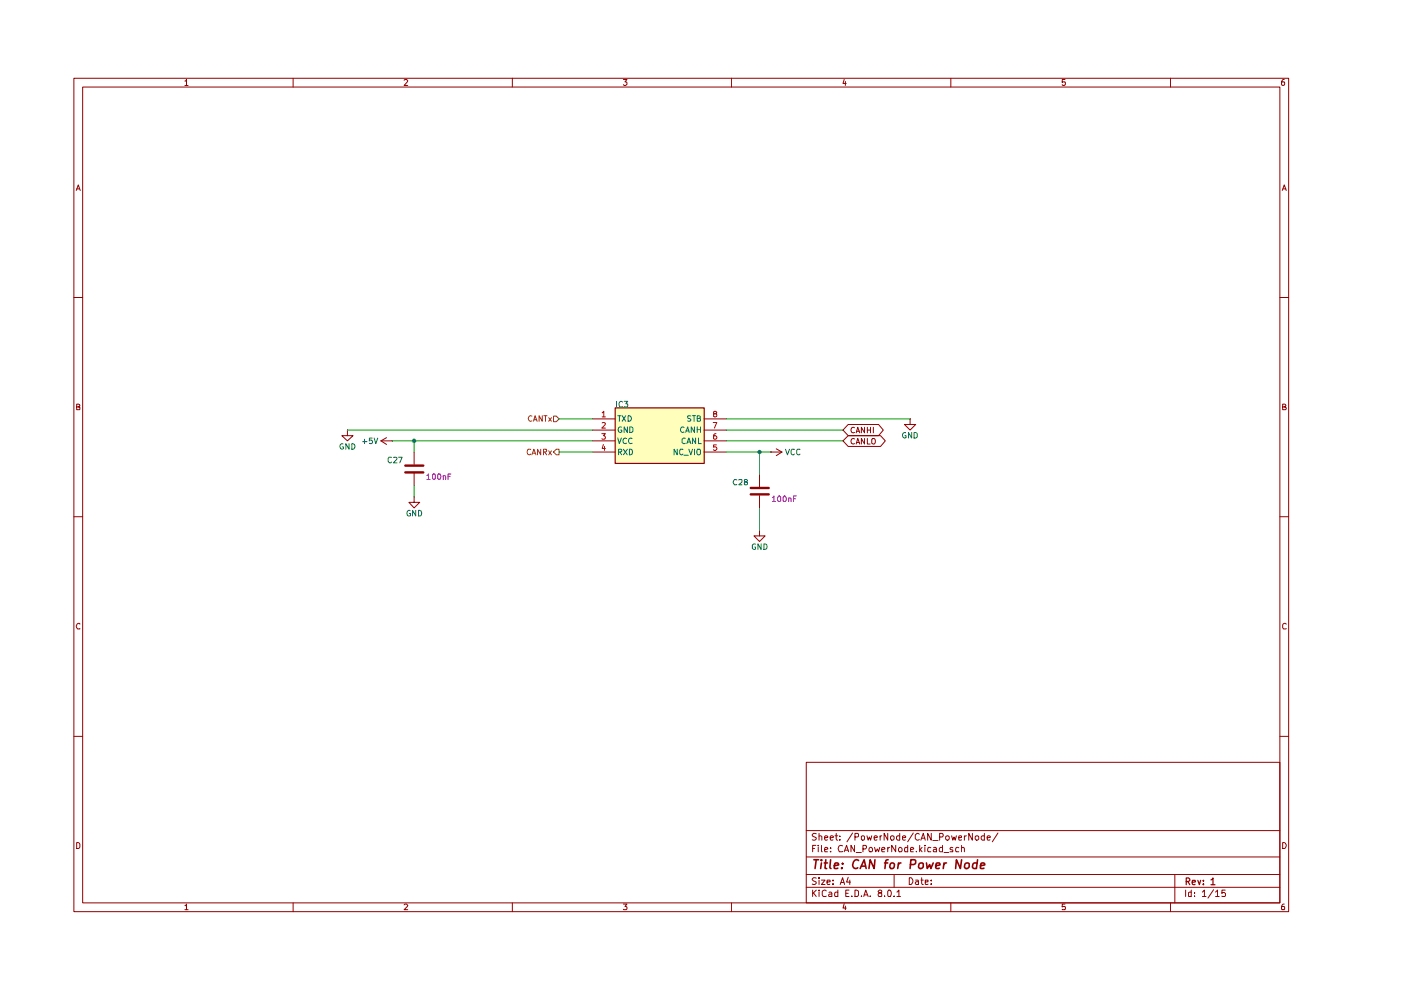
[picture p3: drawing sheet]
<svg xmlns="http://www.w3.org/2000/svg" width="297mm" height="210mm" viewBox="0 0 297 210" stroke-linecap="round" stroke-linejoin="round" font-family="sans-serif">
<g fill="none" stroke="#910000" stroke-width=".21">
<path d="M15.7 16.6h257.5v176.7h-257.5zM17.5 18.5h253.9v172.9h-253.9zM39.2 17.2h.2l.1-.4v1.3M39.2 18.1h.7M62.1 16.6v1.9M85.7 17l.2-.2h.3l.2 .3-.7 1h.7M108.6 16.6v1.9M132.2 16.8h.7l-.4 .6 .4 .1v.4l-.2 .2h-.4l-.1-.2M155.1 16.6v1.9M179 16.8l-.3 .9h.7M179.2 17.3v.8M201.6 16.6v1.9"/>
<path d="M225.8 16.8h-.6v.6h.6l.1 .1-.1 .5-.4 .1-.2-.2M248.2 16.6v1.9M272.3 16.8h-.3a.93 .93 0 0 0-.2 1.2h.5l.1-.5-.1-.1h-.5l-.1 .1M16.2 40.4l.4-1.2 .4 1.2M16.3 40h.5M271.9 40.4l.4-1.2 .4 1.2M272 40h.6M15.7 63.1h1.8M271.4 63.1h1.8M16.3 86.3h.4l.2-.3-.1-.2-.5-.1v1.2h.5l.1-.5-.2-.1M271.9 86.3l.6-.1v-.4l-.6-.1v1.2h.6l.2-.4-.3-.2M15.7 109.6h1.8"/>
<path d="M271.4 109.6h1.8M16.9 132.3l-.1-.1a.66 .66 0 0 0-.6 .4 .66 .66 0 0 0 .2 .7h.5M272.7 132.3l-.4-.1-.4 .3v.6l.2 .2h.6M15.7 156.1h1.8M271.4 156.1h1.8M16.3 178.6h.3l.3 .4v.6l-.3 .3h-.3zM170.9 161.6h100.5v29.8h-100.5zM170.9 176.1h100.5M172.3 179.9h.4M173 179.2h-.7v1.4M173.1 176.8l-.6-.1-.3 .3 .1 .3 .7 .2 .1 .2a.51 .51 0 0 1-.4 .4 .51 .51 0 0 1-.5 0M173.5 179.2v.1"/>
<path d="M173.5 179.7v.9M173.7 177.3l.3-.1 .2 .2v.7M173.7 176.7v1.4M174.2 179.2v1.2l.1 .2M174.8 177.6l.7-.1-.1-.2-.4-.1-.2 .2 .1 .7h.5M176 177.6l.7-.1-.1-.2-.4-.1-.2 .2 .1 .7h.5M176.1 179.7v.2M177 177.2h.6M177.3 176.7v1.2l.3 .2M178.1 178v.1M178.1 177.3v.1M178.6 179.3a.64 .64 0 0 0-.8 .1 .64 .64 0 0 0 0 .9l.2 .3 .6-.1"/>
<path d="M180.8 176.6l-1.2 1.9M181.2 179.2v1.4l-.8-1.4v1.4M181.3 177.5l.6-.1 .1-.5-.2-.2h-.5v1.4M182.6 177.3h.1a.36 .36 0 0 1 .6 .2l-.1 .6h-.3l-.3-.1zM183.8 177.2l.3 .9 .2-.6 .3 .6 .2-.9M185.3 177.6l.7-.1-.1-.2-.4-.1-.2 .2 .1 .7h.5M185.4 179.7l.3 .9 .3-.6 .3 .6 .2-.9M186.6 177.2v.9M186.9 177.2l-.3 .1v.2M188.2 176.7v1.4l-.7-1.4v1.4M188.2 179.7v.9M188.6 179.7l-.4 .3"/>
<path d="M188.9 177.3l.4-.1 .3 .3v.4l-.3 .2h-.2l-.3-.2zM189.9 179.2v1.4l-.8-1.4v1.4M190.8 177.3l-.5-.1-.2 .3v.4l.2 .2h.5M190.8 176.7v1.4M191.3 177.6l.7-.1-.1-.3-.6 .2v.5l.3 .2h.3M192.4 179.2v1.4h-.5v-.9h.5M193.6 176.6l-1.2 1.9M194.9 176.9l-.4-.2-.4 .3v.8l.4 .3 .4-.1M195 179.2v1.4M195.2 178.1l.5-1.4 .5 1.4M195.4 177.7h.7M195.5 179.7l-.5 .6"/>
<path d="M196.1 179.2v.1M196.1 179.7v.9M197.4 179.7h-.5l-.2 .3 .1 .6h.6M197.4 176.7v1.4l-.7-1.4v1.4M197.8 178.2h1.1M198 179.7h.4l.1 .2v.7h-.5l-.1-.3 .6-.3M199.2 177.5l.7-.1v-.6l-.7-.1v1.4M199.8 179.2v1.4l-.6-.1a.6 .6 0 0 1 .2-.8h.4M200.6 177.3h.6l.1 .6-.3 .2-.5-.2zM201.8 177.2l.2 .9 .3-.6 .2 .6 .3-.9M202 179.7a.35 .35 0 0 0-.4 0 .35 .35 0 0 0-.2 .3l.6 .3v.3h-.6M203.3 179.7h-.4l-.3 .3 .1 .6h.6"/>
<path d="M203.3 177.6l.6-.1v-.2h-.6v.8h.6M203.9 179.8v-.1a.36 .36 0 0 1 .6 .2v.7M203.9 179.2v1.4M204.5 177.2v.9M204.9 177.2l-.4 .3M206.2 176.7v1.4l-.8-1.4v1.4M206.8 177.3l.5-.1 .2 .3v.4l-.2 .2h-.3l-.2-.2zM208.7 177.3l-.4-.1-.3 .3v.4l.3 .2h.4M208.7 176.7v1.4M209.3 177.6l.7-.1-.1-.2-.4-.1-.2 .2 .1 .7h.5M211.6 176.6l-1.2 1.9M271.9 178.6a.65 .65 0 0 1 .8 .7 .65 .65 0 0 1-.8 .6z"/>
<path d="M39.2 192h.2l.1-.3v1.2M39.2 192.9h.7M62.1 191.4v1.9M85.7 191.9l.2-.2h.3l.2 .2-.7 1h.7M108.6 191.4v1.9M132.2 191.7h.7l-.4 .5 .4 .2v.3l-.1 .2-.6-.1M155.1 191.4v1.9M170.9 188.1h100.5M170.9 185.4h100.5M170.9 181.7h100.5M172.3 188.7v1.4M172.5 189.3l.6 .8"/>
<path d="M173.1 186.2l-.6-.1-.3 .3 .3 .4 .6 .3a.51 .51 0 0 1-.4 .4 .51 .51 0 0 1-.5 0M173.1 188.7l-.8 .8M173.7 188.7v.2M173.7 186.1v.2M173.7 186.6v.9M173.7 189.1v1M174.2 186.6h.7l-.7 .9h.7M174.8 180.2l.7-.2-.1-.3h-.4l-.2 .2 .1 .7h.5M175.2 188.9l-.4-.2-.5 .4 .1 .8 .2 .2 .6-.1M175.3 187l.7-.1-.1-.3h-.5l-.1 .2 .1 .7h.5M175.8 189.2l.4-.1 .2 .3v.7h-.6l-.1-.4 .7-.2M176.1 180.5v.1"/>
<path d="M176.6 187.4v.1M176.6 186.6v.2M177.6 188.7v1.4h-.6v-.9h.6M178.1 187.5l.5-1.4 .5 1.4M178.3 187.1h.6M179 191.6l-.3 .9h.7M179 180.6l.5-1.4 .4 1.4M179.2 180.3h.6M179.2 192.1v.8M179.3 189.4h.5M179.8 186l-.3 1h.8M180 188.7h-.7v1.4h.7"/>
<path d="M180.2 186.6v.9M180.6 190v.1M181.3 188.7h.3l.4 .4v.6l-.2 .4h-.5zM181.5 180.8h1.1M182.6 190v.1M183 180h.5a.45 .45 0 0 0 .1-.7l-.6-.1v1.4M183.1 190.1l.5-1.4 .5 1.4M183.2 189.7h.7M184.5 190v.1M186.4 189.3l-.2-.3 .2-.3 .5 .1v.3l-.7 .5 .2 .5h.5v-.6l-.2-.2M186.9 180.2l.7-.2-.1-.3h-.5l-.1 .7 .1 .2h.5M187.5 190v.1"/>
<path d="M188.2 189l.3-.3a.78 .78 0 0 1 .6 .6 .78 .78 0 0 1-.3 .8l-.5-.1zM189.6 190v.1M189.6 185.4v2.7M190.2 189.1l.4-.4v1.4M190.2 190.1h.7M192.8 186.1a.72 .72 0 0 1 .8 .7 .72 .72 0 0 1-.8 .7zM193 180.2l.7-.2-.1-.3h-.4l-.2 .2 .1 .7h.5M194.1 186.6h.5l.1 .9M194.3 180.5v.1M194.7 186.9h-.4l-.2 .3 .2 .3h.4M195.1 180.1l.4 .5M195.2 186.6h.5"/>
<path d="M195.4 186.1v1.2l.3 .2M196.2 187l.6-.1v-.3h-.6v.9h.6M197.4 187.4v.1M197.4 186.6v.2M200.2 180.8h1M201.6 191.4v1.9M225.8 191.7h-.6v.6l.6-.1 .1 .2-.1 .5-.6-.1M248.2 191.4v1.9M249.1 185.4v6M251.4 188.7v1.4M252.6 188.7v1.4h-.5l-.1-.8 .2-.2 .4 .1M253.2 190v.1"/>
<path d="M253.2 189.2v.2M254.9 189.1l.5-.4v1.4M254.9 190.1h.8M257.3 188.6l-1.2 1.8M257.7 189.1l.4-.4v1.4M257.7 190.1h.8M259.8 188.7h-.7v.7l.1-.2h.4l.2 .3-.1 .6-.6-.1M272.3 191.7h-.3a.93 .93 0 0 0-.2 1.2h.5l.1-.5-.1-.2h-.5l-.1 .2"/>
<circle cx="184.6" cy="180.2" r=".44"/>
<circle cx="190.9" cy="180.2" r=".44"/>
</g>
<path d="M251.5 186.9h.5l.3-.3v-.2l-.3-.3h-.5v1.5M251.8 186.9l.5 .7M252.8 187.1l.6-.1v-.4h-.5l-.1 .2 .1 .7h.5M254 186.6l.3 1 .3-1M255.1 187.4v.2M255.1 186.6v.2M256.8 186.6l.4-.5v1.5M256.8 187.6h.8" fill="none" stroke="#910000" stroke-width=".25"/>
<g fill="none" stroke="#910000" stroke-width=".34">
<path d="M172.6 182.3h1M173.1 182.3l-.3 1.8M174.2 182.3v.2M174.2 183l-.2 1.1M174.8 183h.6M175.1 182.3l-.2 1.8h.4M176.1 182.3l-.2 1.6 .3 .2M176.9 183.6l.9-.2-.1-.4h-.7l-.1 .9 .1 .2h.6M178.5 184v.1M178.6 183v.2M182 182.5l-.1-.1a.94 .94 0 0 0-1.1 .6 .94 .94 0 0 0 .6 1.1l.5-.1M182.4 184.1l.8-1.8 .4 1.8"/>
<path d="M182.6 183.6h.9M185.5 182.3l-.2 1.8-.8-1.8-.3 1.8M187.5 183h.7M188.3 182.3l-.4 .1-.1 .1-.2 1.6M188.8 183.1l.3-.1 .5 .1v.7l-.2 .3h-.5l-.2-.1zM190.5 183l-.2 1.1M191 183h-.3l-.2 .3M193 183.3h.7l.4-.2v-.6l-.2-.2h-.8l-.1 1.8M194.9 183.1l.3-.1 .5 .1v.7l-.2 .3h-.4l-.3-.1zM196.4 183l.2 1.1 .5-.8 .3 .8 .5-1.1M198.4 183.6l.9-.2-.2-.4h-.6l-.1 .9 .2 .2h.5M200.2 183l-.2 1.1"/>
<path d="M200.7 183h-.4l-.1 .3M203.9 182.3l-.3 1.8-.8-1.8-.2 1.8M204.6 183.1l.4-.1 .5 .1v.7l-.3 .3h-.4l-.2-.1zM207.2 183h-.8l-.2 .8 .3 .3h.5M207.3 182.3l-.3 1.8M207.9 183.6l.9-.2-.1-.4h-.7l-.1 .9 .1 .2h.6"/>
</g>
<path d="M130.4 86.4h18.9v11.8h-18.9z" fill="#ffb"/>
<path d="M130.4 86.5h18.9v11.8h-18.9z" fill="none" stroke="#910000" stroke-width=".25"/>
<g fill="none" stroke="#910000" stroke-width=".21">
<path d="M73.7 91.2v1.2h1.1l-1.1 1.1-1.2-1.1h1.2M73.7 91.2h.1M80.8 93.5h2.3M80.8 93.5l1.2 .7M82 92.8l-1.2 .7M83.1 93.5h.1M87.8 95.8v2.7M125.6 88.8h4.8M125.6 91.2h4.8M125.6 93.5h4.8M125.6 95.8h4.8M149.3 88.8h4.7"/>
<path d="M149.3 91.2h4.7M149.3 93.5h4.7M149.3 95.8h4.7M179.8 92.4h6.9l1 1.1-1 1.2h-6.9l-1.1-1.2zM179.8 90h6.5l1 1.2-1 1.2h-6.5l-1.1-1.2zM181.2 93h-.3a.6 .6 0 0 0-.5 .6 .6 .6 0 0 0 .5 .5h.3M181.2 90.7l-.3-.1a.6 .6 0 0 0-.5 .6 .6 .6 0 0 0 .5 .6l.3-.1M181.5 94.1l.4-1.1 .4 1.1M181.5 91.8l.4-1.2 .4 1.2M181.6 93.8h.6M181.6 91.4h.6M183.3 93v1.1l-.7-1.1v1.1"/>
<path d="M183.3 90.6v1.2l-.7-1.2v1.2M183.9 93v1.1h.6M183.9 91.2h.7M183.9 90.6v1.2M184.6 90.6v1.2M184.8 93.1l.5-.1a.65 .65 0 0 1 .3 .6 .65 .65 0 0 1-.5 .5l-.3-.1zM185.2 90.6v1.2M193 88.8v1.2h1.1l-1.1 1.2-1.2-1.2h1.2M193 88.8h.1M87.8 105.3v1.2h1.2l-1.2 1.2-1.1-1.2h1.1M87.8 105.3h.1M87.8 100.3v2.7"/>
<path d="M161 112.4v1.2h1.2l-1.2 1.2-1.1-1.2h1.1M161 112.4h.1"/>
</g>
<g fill="none" stroke="#006665" stroke-width=".21">
<path d="M131 92.9l.3 1.2 .4-1.2M131 88.1h.7M131.1 95.8h.6l.1-.4-.1-.2h-.6v1.2M131.3 88.1v1.2M131.4 95.8l.4 .6M131.7 90.6l-.2-.1a.61 .61 0 0 0-.4 .6 .61 .61 0 0 0 .5 .6l.2-.1v-.4h-.2M131.9 88.1l.8 1.2M132.2 95.2l.8 1.2M132.7 88.1l-.8 1.2M132.8 93l-.2-.1a.6 .6 0 0 0-.5 .6 .6 .6 0 0 0 .5 .6l.2-.1M133 90.5v1.2l-.7-1.2v1.2M133 95.2l-.8 1.2"/>
<path d="M133.2 88.1a.6 .6 0 0 1 .7 .6 .6 .6 0 0 1-.7 .6zM133.4 95.2h.5a.66 .66 0 0 1 .2 .8 .66 .66 0 0 1-.7 .4zM133.5 90.5h.4l.3 .3v.6l-.3 .3h-.4zM134 93l-.2-.1a.6 .6 0 0 0-.5 .6 .6 .6 0 0 0 .5 .6l.2-.1M143.6 95.2v1.2l-.7-1.2v1.2M144.8 95.3l-.5-.1-.2 .3 .1 .8 .2 .1 .4-.1M145 90.6a.55 .55 0 0 0-.7 .5 .55 .55 0 0 0 .7 .5M145 96.5h1M145.3 93a.45 .45 0 0 0-.7 .1v.7a.45 .45 0 0 0 .7 .2M145.4 91.7l.4-1.2 .3 1.2M145.5 91.4h.5M145.6 94.1l.4-1.2 .5 1.2"/>
<path d="M145.8 93.7h.5M146 95.2l.5 1.2 .3-1.2M146.5 88.2h-.7v.4l.7 .4-.3 .3-.4-.1M146.8 88.1h.7M147.2 88.1v1.2M147.2 90.5v1.2l-.6-1.2v1.2M147.2 95.2v1.2M147.5 92.9v1.2l-.7-1.2v1.2M147.8 88.7h.5l.2-.2-.1-.3-.6-.1v1.2h.5l.2-.1v-.4l-.2-.1M147.8 90.5v1.2M147.8 91.1h.7M147.9 95.2h.4l.2 .2v.9l-.5 .1a.86 .86 0 0 1-.1-1.2z"/>
<path d="M148.1 92.9v1.2h.6M148.5 90.5v1.2"/>
</g>
<path d="M127.6 91.9h.8l-.5 .5 .5 .2-.1 .4h-.7M127.7 87.5l.3-.3v1.2M127.7 89.7l.4-.1 .3 .3-.8 .9h.8M127.7 88.4h.7M127.9 94.2l-.2 .9h.7M128.2 94.7v.8M151.2 89.6h.8l-.5 1.2M151.5 87.7l-.2-.1v-.3h.6v.3l-.6 .2v.5l.2 .1h.2l.3-.3-.3-.4M151.8 91.9l-.5 .3v.8h.6l.1-.4-.3-.2h-.2l-.2 .2M151.9 94.3h-.6v.5h.6l.1 .4-.3 .3-.4-.2" fill="none" stroke="#b90000" stroke-width=".21"/>
<path d="M85.9 98.7h3.8M85.9 100.2h3.8" fill="none" stroke="#910000" stroke-width=".51"/>
<path d="M117.3 88.2h.6l.6 .6-.6 .6h-.6z" fill="#fff"/>
<path d="M112.8 88.2a.55 .55 0 0 0-.8 .5 .55 .55 0 0 0 .8 .5M113.1 89.3l.4-1.2 .4 1.2M113.2 89h.6M115 88.1v1.2l-.7-1.2v1.2M115.3 88.1h.7M115.7 88.1v1.2M116.3 88.6l.6 .7M116.9 88.6l-.6 .7M117.3 88.2h.6l.6 .6-.6 .6h-.6z" fill="none" stroke="#765500" stroke-width=".21"/>
<path d="M117.9 95.2h.6v1.2h-.6l-.6-.6z" fill="#fff"/>
<path d="M112.5 95.3l-.5-.1a.67 .67 0 0 0-.2 .7 .67 .67 0 0 0 .5 .5l.2-.1M112.8 96.4l.4-1.2 .4 1.2M112.9 96.1h.6M114.6 95.2v1.2l-.6-1.2v1.2M115.2 95.8h.6v-.6h-.6v1.2M115.5 95.8l.4 .6M116.3 95.6l.6 .8M116.9 95.6l-.6 .8M117.9 95.2h.6v1.2h-.6l-.6-.6z" fill="none" stroke="#765500" stroke-width=".21"/>
<path d="M159.2 104.8h3.8M159.2 103.5h3.8" fill="none" stroke="#910000" stroke-width=".51"/>
<path d="M163.4 95.8h.1M163.4 95.8h2.4M164.6 95.2l1.2 .6M165.8 95.8l-1.2 .8M161 100.6v2.6M161 105.1v2.6" fill="none" stroke="#910000" stroke-width=".21"/>
<path d="M73.7 91.2h51.9M83.1 93.5h42.5M87.8 93.5v2.3M118.5 95.8h7.1M118.5 88.8h7.1M154 95.8h9.4M154 93.5h24.7M154 88.8h39M154 91.2h24.7M161 95.8v4.8M87.8 103v2.3M161 107.7v4.7" fill="none" stroke="#090" stroke-width=".21"/>
<g fill="#090">
<circle cx="161" cy="95.8" r=".47"/>
<circle cx="87.8" cy="93.5" r=".47"/>
</g>
<g fill="none" stroke="#910089" stroke-width=".21">
<path d="M90.5 100.8l.3-.3v1.2M90.5 101.7h.7M91.7 100.7l.2-.2h.3l.1 .2v.7l-.3 .3-.3-.3zM92.8 100.7l.2-.2a.6 .6 0 0 1 .5 .4 .6 .6 0 0 1-.2 .7l-.3 .1-.2-.3zM94 101l.1-.2 .4 .2v.7M94 100.8v.9M95 101h.4M95.6 100.5h-.6v1.2M163.7 105.5l.4-.3v1.1M163.7 106.3h.7M165 105.2h.3l.2 .2v.8l-.1 .1h-.4l-.2-.4zM166.3 105.2a.71 .71 0 0 1 .2 1.1h-.3l-.2-.1v-.8z"/>
<path d="M167.2 105.7l.4-.1 .1 .1v.6M167.2 105.6v.7M168.2 105.7h.5M168.8 105.2h-.6v1.1"/>
</g>
<g fill="none" stroke="#006665" stroke-width=".21">
<path d="M72.7 94.1h-.1a.57 .57 0 0 0-.5 .6l.4 .5 .3-.1v-.4h-.2M74 94.1v1.1l-.7-1.1v1.1M74.6 94.1a.58 .58 0 0 1 .7 .6l-.3 .5h-.4zM76.9 93.6h.9M77.3 93.1v1M78.9 92.9h-.6v.6l.4-.2 .3 .3-.1 .4h-.6M79.3 92.9l.4 1.2 .4-1.2M83 97l-.5-.1-.2 .3 .1 .8 .2 .1 .4-.1M83.5 97l.5-.1 .2 .4-.8 .8h.8M84.5 96.9h.8l-.5 1.2M130.7 85.1v1.2M132 85.3l-.3-.2a.67 .67 0 0 0-.5 .5 .67 .67 0 0 0 .3 .7l.5-.1"/>
<path d="M132.3 85.1h.8l-.4 .5h.3v.7l-.7-.1M166.5 95.2l.5 1.2 .4-1.2M168.4 95.3l-.5-.1-.2 .3 .1 .8 .3 .1 .3-.1M169.6 95.3l-.5-.1-.2 .3 .1 .8 .2 .1 .4-.1M192 91.8a.54 .54 0 0 0-.7 .5 .54 .54 0 0 0 .8 .5v-.4h-.2M193.3 91.7v1.2l-.7-1.2v1.2M193.8 91.7h.3l.4 .2v.7l-.4 .3h-.3zM87 108.3l-.1-.1a.66 .66 0 0 0-.6 .5 .66 .66 0 0 0 .2 .7l.5-.1v-.4h-.2M88.1 108.2v1.2l-.6-1.2v1.2M88.7 108.2a.66 .66 0 0 1 .7 .4 .66 .66 0 0 1-.2 .8h-.5zM156.2 101.8l-.5-.1-.3 .5 .3 .6 .5-.1M156.6 101.8h.7v.4l-.7 .6h.7"/>
<path d="M158 102.2l-.2-.4 .5-.1 .2 .2-.3 .3-.4 .1 .1 .5h.4l.2-.2v-.2l-.3-.2M160.2 115.4a.45 .45 0 0 0-.7 .2v.6a.45 .45 0 0 0 .7 .2v-.4h-.2M161.4 115.3v1.2l-.7-1.2v1.2M162 115.3l.6 .2v.3v.5l-.4 .2h-.2z"/>
</g>
</svg>
